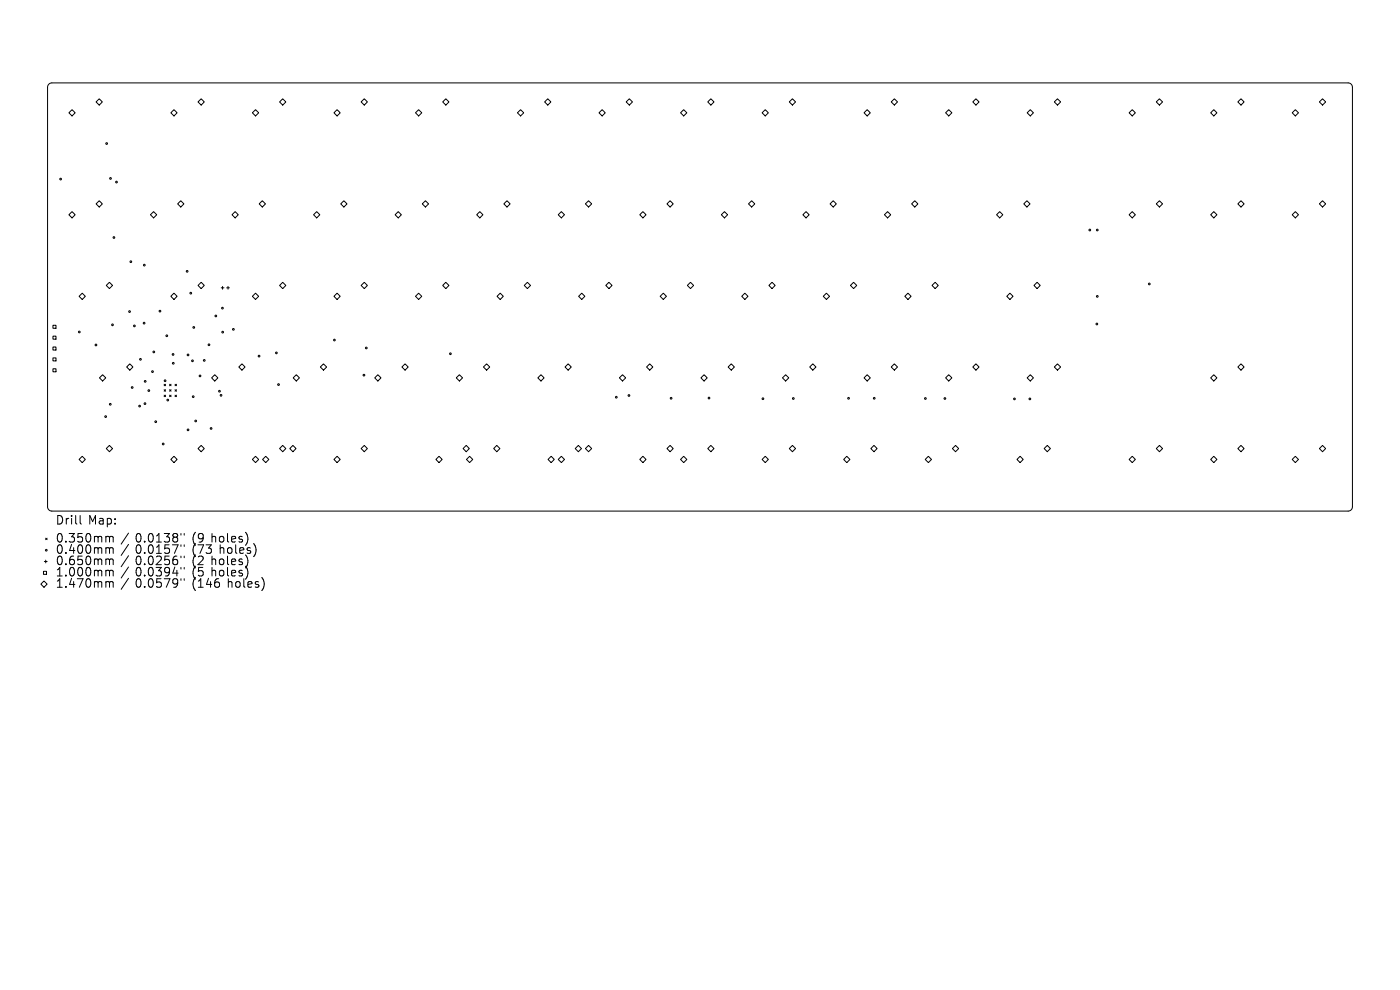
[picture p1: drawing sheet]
<svg xmlns="http://www.w3.org/2000/svg" width="297mm" height="210mm" viewBox="0 0 297 210" stroke-linecap="round" stroke-linejoin="round" font-family="sans-serif">
<defs><g id="words">
<g font-size="2.5">
<text x="11.8" y="111.6">Drill</text>
<text x="18.7" y="111.6">Map:</text>
<text x="11.8" y="115.5">0.350mm</text>
<text x="11.8" y="117.9">0.400mm</text>
<text x="28.7" y="115.5">0.0138&quot;</text>
<text x="28.7" y="117.9">0.0157&quot;</text>
<text x="40.8" y="115.5">(9</text>
<text x="40.8" y="117.9">(73</text>
<text x="44.9" y="115.5">holes)</text>
<text x="46.6" y="117.9">holes)</text>
<text x="11.8" y="120.3">0.650mm</text>
<text x="11.8" y="122.6">1.000mm</text>
<text x="11.8" y="125">1.470mm</text>
<text x="28.7" y="120.3">0.0256&quot;</text>
<text x="28.7" y="122.6">0.0394&quot;</text>
<text x="28.7" y="125">0.0579&quot;</text>
<text x="40.8" y="120.3">(2</text>
<text x="40.8" y="122.6">(5</text>
<text x="40.8" y="125">(146</text>
<text x="44.9" y="120.3">holes)</text>
<text x="44.9" y="122.6">holes)</text>
<text x="48.4" y="125">holes)</text>
</g>
</g></defs>
<g fill="none" stroke="#000" stroke-width=".21">
<path d="M10.4 17.8l.6-.2h275a.91 .91 0 0 1 .9 .9v89a.91 .91 0 0 1-.9 .9h-275a.91 .91 0 0 1-.9-.9v-89zM14.6 23.9l.7-.6 .6 .6-.6 .7zM21 21l.7 .6-.7 .7-.6-.7zM36.2 23.9l.7-.6 .7 .6-.7 .7zM42.7 21l.6 .6-.6 .7-.7-.7zM53.5 23.9l.7-.6 .7 .6-.7 .7zM60 21l.6 .6-.6 .7-.7-.7zM70.8 23.9l.7-.6 .7 .6-.7 .7zM77.3 21l.6 .6-.6 .7-.7-.7zM88.1 23.9l.7-.6 .7 .6-.7 .7zM94.6 21l.6 .6-.6 .7-.7-.7zM109.8 23.9l.6-.6 .7 .6-.7 .7z"/>
<path d="M116.2 21l.7 .6-.7 .7-.7-.7zM127.1 23.9l.6-.6 .7 .6-.7 .7zM133.5 21l.7 .6-.7 .7-.7-.7zM144.4 23.9l.6-.6 .7 .6-.7 .7zM150.8 21l.7 .6-.7 .7-.7-.7zM161.7 23.9l.6-.6 .7 .6-.7 .7zM167.4 21.6l.7-.6 .7 .6-.7 .7zM183.3 23.9l.7-.6 .6 .6-.6 .7zM189.1 21.6l.6-.6 .7 .6-.7 .7zM200.6 23.9l.7-.6 .6 .6-.6 .7zM207 21l.7 .6-.7 .7-.6-.7zM217.9 23.9l.7-.6 .6 .6-.6 .7z"/>
<path d="M224.3 21l.7 .6-.7 .7-.6-.7zM239.5 23.9l.7-.6 .7 .6-.7 .7zM246 21l.6 .6-.6 .7-.7-.7zM256.8 23.9l.7-.6 .7 .6-.7 .7zM262.6 21.6l.7-.6 .6 .6-.6 .7zM274.1 23.9l.7-.6 .7 .6-.7 .7zM279.9 21.6l.7-.6 .6 .6-.6 .7zM15.3 44.9l.6 .7-.6 .6-.7-.6zM20.4 43.2l.6-.6 .7 .6-.7 .7zM23.2 59.9l.7 .7-.7 .6-.7-.6zM31.9 45.6l.7-.7 .7 .7-.7 .6zM37.7 43.2l.6-.6 .7 .6-.7 .7z"/>
<path d="M42.7 59.9l.6 .7-.6 .6-.7-.6zM49.9 44.9l.7 .7-.7 .6-.7-.6zM55 43.2l.7-.6 .6 .6-.6 .7zM60 59.9l.6 .7-.6 .6-.7-.6zM66.5 45.6l.7-.7 .7 .7-.7 .6zM72.3 43.2l.7-.6 .6 .6-.6 .7zM77.3 59.9l.6 .7-.6 .6-.7-.6zM83.8 45.6l.7-.7 .7 .7-.7 .6zM89.6 43.2l.7-.6 .6 .6-.6 .7zM101.8 44.9l.7 .7-.7 .6-.7-.6zM106.9 43.2l.7-.6 .6 .6-.6 .7zM119.1 44.9l.7 .7-.7 .6-.7-.6z"/>
<path d="M124.2 43.2l.7-.6 .6 .6-.6 .7zM136.4 44.9l.7 .7-.7 .6-.7-.6zM141.5 43.2l.7-.6 .6 .6-.6 .7zM153.7 44.9l.7 .7-.7 .6-.7-.6zM158.8 43.2l.7-.6 .6 .6-.6 .7zM171 44.9l.7 .7-.7 .6-.7-.6zM176.1 43.2l.7-.6 .6 .6-.6 .7zM181.1 59.9l.7 .7-.7 .6-.7-.6zM188.3 44.9l.7 .7-.7 .6-.7-.6zM193.4 43.2l.7-.6 .6 .6-.6 .7zM198.4 59.9l.7 .7-.7 .6-.7-.6zM212.1 44.9l.7 .7-.7 .6-.7-.6z"/>
<path d="M217.2 43.2l.7-.6 .6 .6-.6 .7zM220 59.9l.7 .7-.7 .6-.7-.6zM239.5 45.6l.7-.7 .7 .7-.7 .6zM245.3 43.2l.7-.6 .6 .6-.6 .7zM256.8 45.6l.7-.7 .7 .7-.7 .6zM262.6 43.2l.7-.6 .6 .6-.6 .7zM274.1 45.6l.7-.7 .7 .7-.7 .6zM279.9 43.2l.7-.6 .6 .6-.6 .7zM11.2 69h.7v.6h-.7zM11.2 71.3h.7v.6h-.7zM11.2 73.6h.7v.7h-.7zM11.2 75.9h.7v.7h-.7z"/>
<path d="M11.2 78.2h.7v.7h-.7zM17.4 62.2l.7 .7-.7 .6-.6-.6zM26.9 77.9l.6-.7 .7 .7-.7 .6zM36.9 62.2l.7 .7-.7 .6-.7-.6zM46.9 61.1h.6M47.2 60.8v.6M48.1 61.1h.6M48.4 60.8v.6M50.7 77.9l.6-.7 .7 .7-.7 .6zM54.2 62.2l.7 .7-.7 .6-.7-.6zM68 77.9l.6-.7 .7 .7-.7 .6zM71.5 62.2l.7 .7-.7 .6-.7-.6z"/>
<path d="M85.3 77.9l.6-.7 .7 .7-.7 .6zM88.1 62.9l.7-.7 .7 .7-.7 .6zM93.9 60.6l.7-.7 .6 .7-.6 .6zM102.6 77.9l.6-.7 .7 .7-.7 .6zM105.4 62.9l.7-.7 .7 .7-.7 .6zM111.2 60.6l.7-.7 .6 .7-.6 .6zM119.9 77.9l.6-.7 .7 .7-.7 .6zM122.7 62.9l.7-.7 .7 .7-.7 .6zM128.5 60.6l.7-.7 .6 .7-.6 .6zM137.2 77.9l.6-.7 .7 .7-.7 .6zM140 62.9l.7-.7 .7 .7-.7 .6zM145.8 60.6l.7-.7 .7 .7-.7 .6z"/>
<path d="M154.5 77.9l.6-.7 .7 .7-.7 .6zM157.3 62.9l.7-.7 .7 .7-.7 .6zM163.1 60.6l.7-.7 .7 .7-.7 .6zM171.8 77.9l.6-.7 .7 .7-.7 .6zM175.3 62.2l.7 .7-.7 .6-.6-.6zM189.1 77.9l.6-.7 .7 .7-.7 .6zM192.6 62.2l.7 .7-.7 .6-.6-.6zM206.4 77.9l.6-.7 .7 .7-.7 .6zM214.2 62.2l.7 .7-.7 .6-.6-.6zM223.7 77.9l.6-.7 .7 .7-.7 .6zM262.6 77.9l.7-.7 .6 .7-.6 .6zM17.4 96.8l.7 .7-.7 .6-.6-.6z"/>
<path d="M21.1 80.2l.7-.7 .6 .7-.6 .6zM23.2 94.5l.7 .7-.7 .6-.7-.6zM34.8 81.5l.3 .3M34.8 82.7l.3 .3M34.8 83.8l.3 .3M35.1 81.5l-.3 .3M35.1 82.7l-.3 .3M35.1 83.8l-.3 .3M36 82.7l.3 .3M36 83.8l.3 .3M36 81.5l.3 .3M36.3 81.5l-.3 .3"/>
<path d="M36.3 82.7l-.3 .3M36.3 83.8l-.3 .3M36.9 96.8l.7 .7-.7 .6-.7-.6zM37.1 83.8l.4 .3M37.1 82.7l.4 .3M37.1 81.5l.4 .3M37.5 81.5l-.4 .3M37.5 82.7l-.4 .3M37.5 83.8l-.4 .3M42.7 94.5l.6 .7-.6 .6-.7-.6zM44.9 80.2l.7-.7 .6 .7-.6 .6zM54.2 96.8l.7 .7-.7 .6-.7-.6z"/>
<path d="M56.4 96.8l.6 .7-.6 .6-.7-.6zM60 94.5l.6 .7-.6 .6-.7-.6zM62.1 94.5l.7 .7-.7 .6-.6-.6zM62.2 80.2l.7-.7 .6 .7-.6 .6zM71.5 96.8l.7 .7-.7 .6-.7-.6zM77.3 94.5l.6 .7-.6 .6-.7-.6zM79.5 80.2l.7-.7 .6 .7-.6 .6zM92.5 97.5l.6-.7 .7 .7-.7 .6zM96.8 80.2l.7-.7 .6 .7-.6 .6zM98.2 95.2l.7-.7 .7 .7-.7 .6zM99.6 96.8l.7 .7-.7 .6-.6-.6zM105.4 94.5l.7 .7-.7 .6-.7-.6z"/>
<path d="M114.1 80.2l.7-.7 .6 .7-.6 .6zM116.3 97.5l.6-.7 .7 .7-.7 .6zM119.1 96.8l.7 .7-.7 .6-.7-.6zM122 95.2l.7-.7 .7 .7-.7 .6zM124.9 94.5l.6 .7-.6 .6-.7-.6zM131.4 80.2l.7-.7 .6 .7-.6 .6zM136.4 96.8l.7 .7-.7 .6-.7-.6zM142.2 94.5l.6 .7-.6 .6-.7-.6zM144.4 97.5l.6-.7 .7 .7-.7 .6zM148.7 80.2l.7-.7 .6 .7-.6 .6zM150.1 95.2l.7-.7 .7 .7-.7 .6zM161.7 97.5l.6-.7 .7 .7-.7 .6z"/>
<path d="M166 80.2l.7-.7 .6 .7-.6 .6zM167.4 95.2l.7-.7 .7 .7-.7 .6zM179 97.5l.6-.7 .7 .7-.7 .6zM183.3 80.2l.7-.7 .6 .7-.6 .6zM185.4 94.5l.7 .7-.7 .6-.7-.6zM196.9 96.8l.7 .7-.7 .6-.6-.6zM200.6 80.2l.7-.7 .6 .7-.6 .6zM202.7 94.5l.7 .7-.7 .6-.7-.6zM215.7 97.5l.7-.7 .7 .7-.7 .6zM217.9 80.2l.7-.7 .6 .7-.6 .6zM222.2 94.5l.6 .7-.6 .6-.7-.6zM239.5 97.5l.7-.7 .7 .7-.7 .6z"/>
<path d="M245.3 95.2l.7-.7 .6 .7-.6 .6zM256.8 80.2l.7-.7 .7 .7-.7 .6zM256.8 97.5l.7-.7 .7 .7-.7 .6zM262.6 95.2l.7-.7 .6 .7-.6 .6zM274.1 97.5l.7-.7 .7 .7-.7 .6zM279.9 95.2l.7-.7 .6 .7-.6 .6zM9.4 119.1h.6M9.7 114.2l.3 .3M9.7 118.8v.6M10 114.2l-.3 .3M17 109.4v1.5l.3 .3M23 113.8l.2 .2"/>
<path d="M23 116.2l.2 .2M23 118.6l.2 .2M23.2 114v1M23.2 116.4v1M23.2 118.8v1M23.2 114l.3-.2 .4 .1 .1 1.1M23.2 116.4l.3-.2 .4 .1 .1 1.1M23.2 118.8l.3-.2 .4 .1 .1 1.1M27.3 113.1l-1.6 2.3M27.3 115.5l-1.6 2.3M27.3 117.9l-1.6 2.3M38.4 113.2v.3"/>
<path d="M38.4 115.6v.3M38.4 118v.3M39.1 113.2v.3M39.1 115.6v.3M39.1 118v.3M52.5 113.7v1.2M52.6 118.9l-.1 .8M54.2 116.1v1.2M8.7 123.9l.6-.7 .7 .7-.7 .7zM9.2 121.2h.7v.6h-.7zM23 121l.2 .2M23 123.4l.2 .2"/>
<path d="M23.2 121.2v1M23.2 123.6v1M23.2 121.2l.3-.2 .4 .1 .1 1.1M23.2 123.6l.3-.2 .4 .1 .1 1.1M27.3 120.3l-1.6 2.3M27.3 122.7l-1.6 2.3M38.4 120.4v.3M38.4 122.8v.3M39.1 120.4v.3M39.1 122.8v.3M52.5 120.9v1.2M56 123.3v1.2"/>
<circle cx="12.9" cy="38" r=".18"/>
<circle cx="22.6" cy="30.4" r=".18"/>
<circle cx="23.4" cy="37.9" r=".18"/>
<circle cx="24.7" cy="38.6" r=".18"/>
<circle cx="24.2" cy="50.4" r=".18"/>
<circle cx="27.8" cy="55.5" r=".18"/>
<circle cx="30.6" cy="56.2" r=".18"/>
<circle cx="39.7" cy="57.6" r=".18"/>
<circle cx="231.2" cy="48.8" r=".18"/>
<circle cx="232.8" cy="48.8" r=".18"/>
<circle cx="16.8" cy="70.4" r=".18"/>
<circle cx="20.4" cy="73.2" r=".18"/>
<circle cx="23.9" cy="68.9" r=".18"/>
<circle cx="27.5" cy="66.1" r=".18"/>
<circle cx="28.5" cy="69.1" r=".18"/>
<circle cx="29.8" cy="76.2" r=".18"/>
<circle cx="30.6" cy="68.5" r=".18"/>
<circle cx="32.4" cy="78.8" r=".18"/>
<circle cx="32.6" cy="74.7" r=".18"/>
<circle cx="33.9" cy="66" r=".18"/>
<circle cx="35.4" cy="71.2" r=".18"/>
<circle cx="36.7" cy="75.2" r=".18"/>
<circle cx="36.8" cy="77.1" r=".18"/>
<circle cx="39.9" cy="75.3" r=".18"/>
<circle cx="40.5" cy="62.2" r=".18"/>
<circle cx="40.8" cy="76.5" r=".18"/>
<circle cx="41.1" cy="69.5" r=".18"/>
<circle cx="42.4" cy="79.7" r=".18"/>
<circle cx="43.3" cy="76.4" r=".18"/>
<circle cx="44.3" cy="73.1" r=".18"/>
<circle cx="45.8" cy="67" r=".18"/>
<circle cx="47.2" cy="65.4" r=".18"/>
<circle cx="47.2" cy="70.5" r=".18"/>
<circle cx="49.5" cy="69.9" r=".18"/>
<circle cx="55" cy="75.5" r=".18"/>
<circle cx="58.6" cy="74.9" r=".18"/>
<circle cx="70.9" cy="72.1" r=".18"/>
<circle cx="77.2" cy="79.6" r=".18"/>
<circle cx="77.7" cy="73.8" r=".18"/>
<circle cx="95.6" cy="75" r=".18"/>
<circle cx="232.7" cy="68.7" r=".18"/>
<circle cx="232.8" cy="62.9" r=".18"/>
<circle cx="243.8" cy="60.2" r=".18"/>
<circle cx="22.4" cy="88.4" r=".18"/>
<circle cx="23.4" cy="85.8" r=".18"/>
<circle cx="28" cy="82.2" r=".18"/>
<circle cx="29.6" cy="86.1" r=".18"/>
<circle cx="30.8" cy="85.6" r=".18"/>
<circle cx="30.8" cy="80.9" r=".18"/>
<circle cx="31.6" cy="82.9" r=".18"/>
<circle cx="33" cy="89.5" r=".18"/>
<circle cx="34.6" cy="94.2" r=".18"/>
<circle cx="35" cy="80.8" r=".18"/>
<circle cx="35.6" cy="84.9" r=".18"/>
<circle cx="39.9" cy="91.2" r=".18"/>
<circle cx="41" cy="84.2" r=".18"/>
<circle cx="41.5" cy="89.3" r=".18"/>
<circle cx="44.8" cy="90.9" r=".18"/>
<circle cx="46.6" cy="83" r=".18"/>
<circle cx="46.9" cy="83.9" r=".18"/>
<circle cx="59.1" cy="81.6" r=".18"/>
<circle cx="130.7" cy="84.3" r=".18"/>
<circle cx="133.4" cy="83.9" r=".18"/>
<circle cx="142.4" cy="84.5" r=".18"/>
<circle cx="150.4" cy="84.4" r=".18"/>
<circle cx="161.9" cy="84.6" r=".18"/>
<circle cx="168.3" cy="84.5" r=".18"/>
<circle cx="180" cy="84.5" r=".18"/>
<circle cx="185.5" cy="84.5" r=".18"/>
<circle cx="196.3" cy="84.5" r=".18"/>
<circle cx="200.5" cy="84.5" r=".18"/>
<circle cx="215.2" cy="84.6" r=".18"/>
<circle cx="218.5" cy="84.6" r=".18"/>
<circle cx="9.8" cy="116.7" r=".18"/>
</g>
<use href="#words"/>
</svg>
